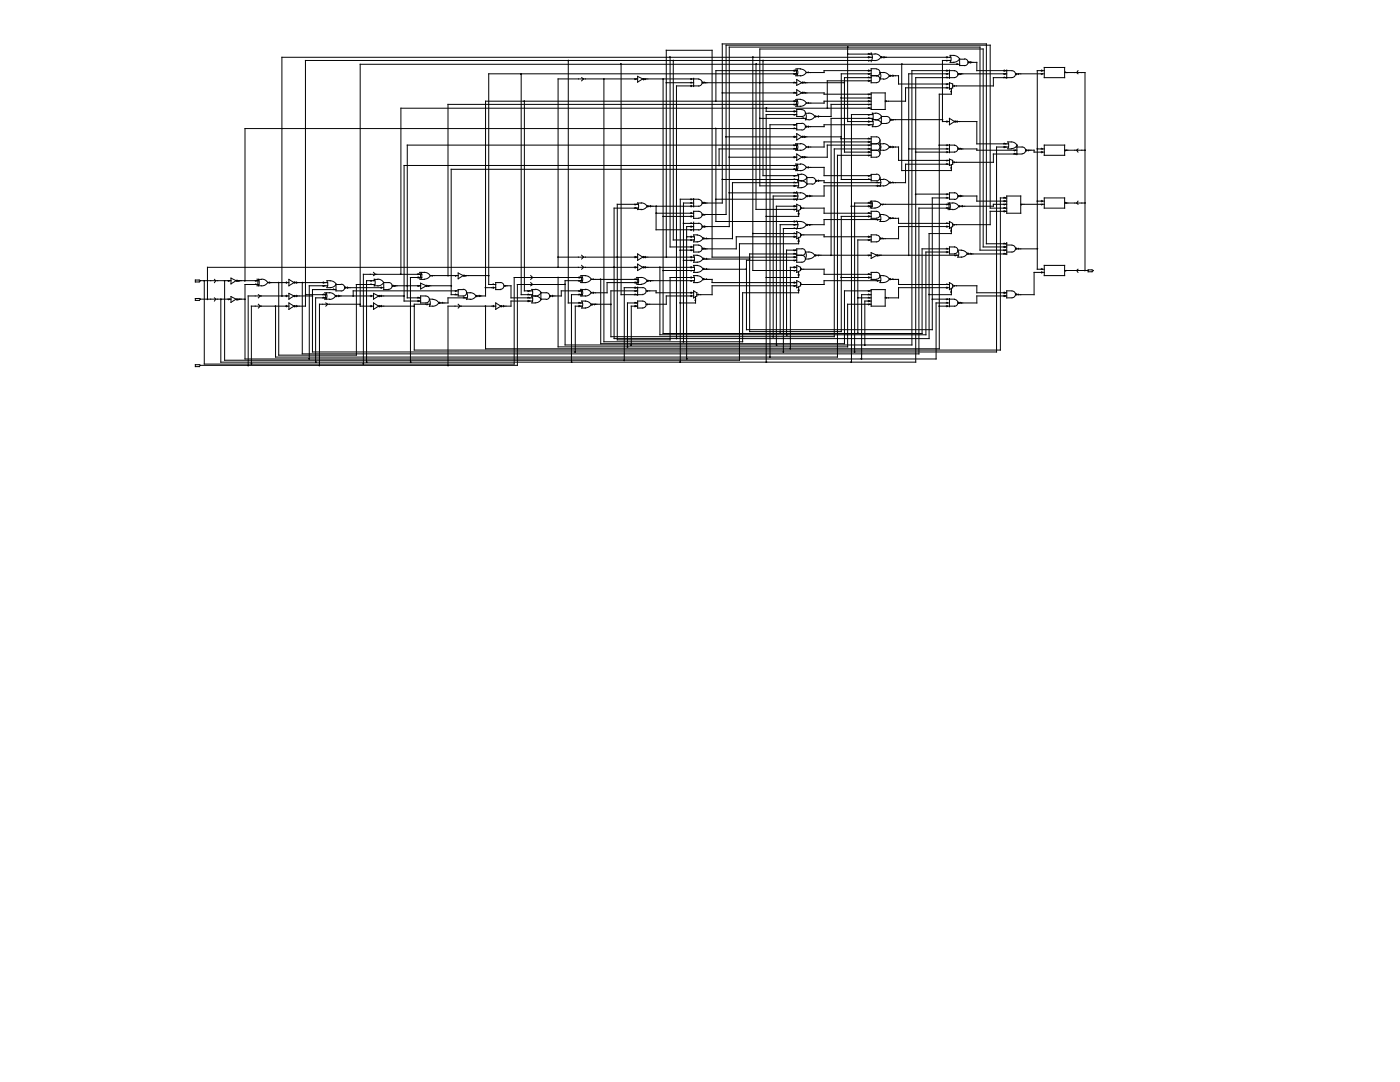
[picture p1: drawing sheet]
<svg xmlns="http://www.w3.org/2000/svg" width="279mm" height="216mm" viewBox="0 0 279 216" stroke-linecap="round" stroke-linejoin="round" font-family="sans-serif">
<g fill="none" stroke="#000" stroke-width=".2">
<path d="M104 14.7v44.1h2.3M113.4 12.1v48.4h2.8M116.1 15.5l.4 .2-.4 .4M120.5 15.7v52.5h27.7v-9.8h11.2v-1.1M124 12.8v46h4.3M127 15.7l-.3 .2M127.3 15.2l1 .5-1 .7zM127.3 15.7h-15.9v37.6M128.5 15.7h10.9M128.9 15.7l-.1 .2M132.3 15.7v50.8h51.7v-16.8h5.5M133 16.5h5.4"/>
<path d="M133.7 11.4v37.9h4.7M134.4 12.1v35.8h4.2M137.9 16.4l.1 .1M137.9 17l.1 .1-.1 .2M138 15.7l-.1 .2M138.4 15.6v1.7M139.4 15.8a.68 .68 0 0 1 .7 .7 .68 .68 0 0 1-.7 .7l-4.4-.1v50.5M140.3 16.5h18.7M140.6 16.4l.2 .1M144.1 18.5h14.9M150.2 11.4v42.6h8.8M150.9 12.8v29h8.1"/>
<path d="M152.3 12.1v23h7.1M158.5 14l.3 .1-.3 .1M158.5 18.4l.3 .1M158.5 16.4l.3 .1M158.8 14.7l-.3 .2M158.8 13.8l.2 .7-.2 .6M158.8 19.9l.2 .6-.2 .7M159 15.9l1 .6-1 .5zM159 17.9l1 .6-1 .5zM159 13.7h.8M159 19.8h.8M159.1 13.8l.1 .7-.1 .6"/>
<path d="M159.1 19.9l.1 .6-.1 .7M159.1 14.1h-16.2v6.1M159.1 14.7h-61.6v42.1h1.4M159.8 13.8a1.35 1.35 0 0 1 1.1 .7M159.8 19.9a1.35 1.35 0 0 1 1.1 .6M160.4 18.5h4.1v.3h9.4M160.4 16.5h8.1M160.5 18.4l.3 .1M160.5 16.4l.3 .1M160.9 14.5a1.63 1.63 0 0 1-1.9 .6M161.3 14.4l.1 .1M167.9 19.6h6"/>
<path d="M169.2 9.4v14.9h5M169.2 10.8h5.4M173.4 19.4l.2 .2M173.4 14l.2 .1-.2 .1M173.4 15.4l.2 .1M173.4 16l.2 .1-.2 .2M173.4 10.7l.2 .1M173.4 11.3l.2 .1-.2 .2M173.6 18.8l-.2 .1M173.6 14.7l-.2 .2M173.6 12.1l-.2 .1M173.9 10.5v.3"/>
<path d="M173.9 12.1v.2M173.9 18.5h2.8v3.3h-2.8zM173.9 15.5h-5.4v14.9h5.4M173.9 15.1h1M173.9 14.1h-9.4v.4h-3.6M173.9 14.7h-6v21.1h6M173.9 16.1h-8.8v5.5M173.9 10.7l.2 .7-.2 .7M174.1 11.4h-117.8v47.7M174.6 10.7a1.35 1.35 0 0 1 1.2 .7 1.35 1.35 0 0 1-1.2 .7h-113.6v49h-2.1M174.9 13.7h-1v2.8h1M174.9 13.8a.68 .68 0 0 1 .7 .7 .68 .68 0 0 1-.7 .6 .68 .68 0 0 1 .7 .7 .68 .68 0 0 1-.7 .7"/>
<path d="M175.6 15.7h.7M176 11.4h13.7M176.3 14.5h-.7l.2 .6-.2 .7M176.3 14.5a1.35 1.35 0 0 1 1.2 .6 1.35 1.35 0 0 1-1.2 .7M176.4 11.3l.3 .1-.3 .2M177.8 15.1h1.5v1.7h10.2M178.2 15l.1 .1-.1 .1M180 12.8v21.2h9.9v-1.1M189 17.4l.1 .1M189 15.4l.1 .1M189 14l.1 .1-.1 .1M189 11.3l.1 .1-.1 .2"/>
<path d="M189.1 16.8l-.1 .1M189.1 14.7l-.1 .2M189.1 12.1l-.1 .1M189.5 14v1.6M189.5 16.5l.6 .3v.7l-.6 .3zM189.5 14.7h-8.1v36.2M189.5 17.5h-8.8v2.7h-4M189.6 11h.8M189.6 12.4h.8M189.6 11.1l.2 .6-.2 .7M189.7 12.1h-1.6v12.2h1.4M189.9 17.7v1.1h-2.4v50.8h-90.6v-8.5"/>
<path d="M189.9 18.2l-.2 .1M190.3 11.1a1.35 1.35 0 0 1 1.2 .6 1.35 1.35 0 0 1-1.2 .7M190.4 17l.1 .1-.1 .2M190.5 15.5a.68 .68 0 0 0 .7-.7 .68 .68 0 0 0-.7-.7h-8.5v54.7h-69.2v-12.8h3.4M190.5 15.5h-7.7v56.8h-138.7v-12.6M191 12.7l.1 .1M191.4 14.7h9.5M191.5 12.8h-119.6v48.3h2.6M191.9 14.7l-.3 .2M192.5 11.7a.68 .68 0 0 1 .7 .7 .68 .68 0 0 1-.7 .7M192.5 11.8h-1v1.3h1M193.4 12.4h1.5v1.7h7"/>
<path d="M193.7 12.3l.2 .1-.2 .2M200.4 14l.3 .1-.3 .1M200.4 15.4l.3 .1M200.7 14.7l-.3 .2M200.9 14v1.6M201.9 15.5h-3.7v1.6h-8.1M202 14.1a.68 .68 0 0 1 .7 .7 .68 .68 0 0 1-.7 .7M202.9 14.7h5.5M203.3 14.7l-.1 .2M207.9 14l.1 .1-.1 .1M208 14.7l-.1 .2M208.4 13.5h4.1v2h-4.1z"/>
<path d="M208.4 14.1h-1.4v39.6h1.4M212.5 14.5h4v39.5M212.6 14.4l.3 .1M215.1 14.1l-.2 .4 .2 .2M104.6 20.2v37.8h1.7M138 39.8l-.1 .1M138.4 39.6v1.7M139.4 39.8a.68 .68 0 0 1 .7 .7 .68 .68 0 0 1-.7 .7l-10-.1M139.4 39.8h-3.6v32.5M142.9 25.7v18.5h16.9a1.35 1.35 0 0 1 1.1 .7 1.35 1.35 0 0 1-1.1 .7M142.9 39.8h16.9M144.1 35.8h15.3"/>
<path d="M144.9 27.3h14.1M145.5 38.5h14.3a1.35 1.35 0 0 1 1.1 .6 1.35 1.35 0 0 1-1.1 .7M145.5 31.4h13.5M151.6 23.6h9.3M152.9 21.6v.6h6.1M158.5 20.1l.3 .1-.3 .1M158.5 31.2l.3 .2-.3 .1M158.5 25.5l.3 .2M158.5 22.1l.3 .1-.3 .2M158.5 29.6l.3 .1M158.5 33.7l.3 .1M158.5 35.7l.3 .1"/>
<path d="M158.5 36.3l.3 .1M158.5 37l.3 .1-.3 .1M158.5 38.4l.3 .1M158.5 39l.3 .1-.3 .1M158.5 27.2l.3 .1-.3 .1M158.8 20.8l-.3 .2M158.8 24.9l-.3 .1M158.8 22.9l-.3 .1M158.8 29l-.3 .1M158.8 33l-.3 .1M158.8 35.1l-.3 .1M158.8 39.8l-.3 .1"/>
<path d="M158.8 28.7l.2 .6-.2 .7M158.8 32.7l.2 .7-.2 .7M159 26.7l1 .6-1 .6zM159 30.7l1 .7-1 .6zM159 38.2v.3M159 39.8v.2M159 28.7h.8M159 22.9h-6.1v49.4M159 24.9h-5.3v46.3M159 32.8h.8M159 34h.8M159 25.7h-110.1v30.3"/>
<path d="M159.1 28.7l.1 .6-.1 .7M159.1 32.7l.1 .7-.1 .7M159.1 38.5l.1 .6-.1 .7M159.1 29h-77.8v30.4h2.6M159.1 29.7h-15.6v3.3M159.1 20.2h-62.2v38.9h-1.6M159.1 20.8h-69.7v34.2M159.1 33.8h-69.1v25h1.4M159.1 33h-78.5v27.1h3.3M159.2 34.7l.2 1a.67 .67 0 0 0 0 .8l-.2 .9M159.3 39.1h-5v28.1M159.3 34.8h.6"/>
<path d="M159.3 36.1h.6M159.3 37.5h.6M159.4 37.1h-7.8v-27.3h44.6v39.5h4.7M159.4 36.4h-13.2v11.2h-5.6M159.8 28.7a1.35 1.35 0 0 1 1.1 .6M159.8 32.7a1.35 1.35 0 0 1 1.1 .7M159.9 34.7a1.35 1.35 0 0 1 1.2 .7 1.35 1.35 0 0 1-1.2 .7M159.9 36.1a1.35 1.35 0 0 1 1.2 .7 1.35 1.35 0 0 1-1.2 .6M160 21.8h-1v1.4h1M160 24.6h-1v1.3h1M160.1 24.6a.68 .68 0 0 1 .6 .7 .68 .68 0 0 1-.6 .6M160.1 21.9a.68 .68 0 0 1 .6 .7 .68 .68 0 0 1-.6 .6"/>
<path d="M160.3 23.5l.1 .1M160.4 27.3h7.5M160.5 31.2l.3 .2-.3 .1M160.5 27.2l.3 .1-.3 .1M160.7 22.6l.2 .6-.2 .7M160.8 22.6h.6M160.8 23.9h.6M160.9 33.4h3.6v1.7h9.4M160.9 20.5a1.65 1.65 0 0 1-1.9 .7M160.9 29.3a1.61 1.61 0 0 1-1.9 .7M160.9 33.4a1.35 1.35 0 0 1-1.1 .7M161.3 20.4l.1 .2"/>
<path d="M161.3 25.1l.1 .2-.1 .1M161.3 29.2l.1 .1-.1 .2M161.3 33.3l.1 .1-.1 .1M161.4 22.6a1.35 1.35 0 0 1 1.2 .6 1.35 1.35 0 0 1-1.2 .7M161.5 39l.3 .1-.3 .1M162.1 35.4h-1.1v1.3h1.1M162.1 35.4a.68 .68 0 0 1 .7 .7 .68 .68 0 0 1-.7 .7M163.1 36.1h1.4v.3h11.3M163.3 23.1l.1 .1-.1 .2M163.3 35.9l.1 .2-.1 .1M167.9 27.7h6M173.4 28.2l.2 .1-.2 .1"/>
<path d="M173.4 30.2l.2 .2-.2 .1M173.4 27.6l.2 .1M173.4 29.6l.2 .1M173.4 23.5l.2 .1M173.4 24.1l.2 .2-.2 .1M173.4 20.1l.2 .1-.2 .1M173.4 21.5l.2 .1M173.4 35.7l.2 .1M173.6 29l-.2 .1M173.6 31l-.2 .1M173.6 24.9l-.2 .1M173.6 22.9l-.2 .1"/>
<path d="M173.6 20.8l-.2 .2M173.6 35.1l-.2 .1M173.9 31h-6.8v40.2h-112.1v-10.1M173.9 29h-8.8v2.4h-4.7M173.9 28.3h-9.4v1h-3.6M173.9 29.7h-7.4v37.5h-44.6v-9.2h5.4M173.9 28.7h1M173.9 20.2h-9.4v.4h-3.6M173.9 20.8h-8v2.4h-3M173.9 30h1M173.9 21.6h-93.9v33.1M174.1 22.6l.1 .9a.67 .67 0 0 0 0 .9l-.1 .9"/>
<path d="M174.1 22.6h.7M174.1 23.9h.7M174.2 24.9h-9.7v.4h-3.5M174.2 22.9h-4.3v49.4M174.2 23.6h-8.3v27.3M174.8 22.6a1.35 1.35 0 0 1 1.2 .6 1.35 1.35 0 0 1-1.2 .7M174.8 23.9a1.35 1.35 0 0 1 1.2 .7 1.62 1.62 0 0 1-1.9 .7M174.9 27.3h-1v4.1h1M174.9 34.8h-1v1.3h1M174.9 27.3a.68 .68 0 0 1 .7 .7 .68 .68 0 0 1-.7 .7 .68 .68 0 0 1 .7 .6 .68 .68 0 0 1-.7 .7 .68 .68 0 0 1 .7 .7 .68 .68 0 0 1-.7 .7M174.9 34.7a.68 .68 0 0 1 .7 .7 .68 .68 0 0 1-.7 .7M175.1 36.3l.2 .1"/>
<path d="M175.1 37l.2 .1-.2 .1M175.6 28.7l.2 .6-.2 .7M175.6 35.8l.2 .6-.2 .7M175.6 29.3h.2M175.6 27.9v.8h.7M175.6 30h.7M175.6 30v.7M175.6 35.4v.4h.7M175.6 37.1v.1M176.3 37.1h-11.8v2h-3.3M176.3 28.7a1.35 1.35 0 0 1 1.2 .6 1.35 1.35 0 0 1-1.2 .7M176.3 35.8a1.35 1.35 0 0 1 1.2 .6 1.35 1.35 0 0 1-1.2 .7"/>
<path d="M176.8 20.1l.1 .1-.1 .1M176.9 23.2h-1v1.4h1M177 23.2a.68 .68 0 0 1 .6 .7 .68 .68 0 0 1-.6 .7M177.8 29.3h1.5v2.7h10.2M177.9 23.9h10.2M178.2 29.2l.1 .1-.1 .2M178.2 36.3l.1 .1M178.3 23.9l-.1 .1M181.4 29.7h8.1M182.8 38.7h6.7M187.5 29h3M189 32.6l.1 .2"/>
<path d="M189 29.6l.1 .1M189 30.2l.1 .2-.1 .1M189 39.4l.1 .1M189 24.1l.1 .2-.1 .1M189.1 29l-.1 .1M189.1 32l-.1 .1M189.1 38.7l-.1 .2M189.5 39.5h-3.4v26.3h-37.1v-13.9h10M189.5 23.6l1 .7-1 .6zM189.5 28.8v1.7M189.5 31.7l.6 .3v.8l-.6 .2zM189.5 32.8h-8.8v3.6h-2.9"/>
<path d="M189.9 33.4l-.2 .1M190.4 32.3l.1 .1-.1 .1M190.5 29a.68 .68 0 0 1 .7 .7 .68 .68 0 0 1-.7 .6l-7.7 .1M190.5 39.8h-1v-1.3h1a.68 .68 0 0 1 .7 .6 .68 .68 0 0 1-.7 .7M190.8 24.3h4.1v4.4h6.4M191 24.1l.1 .2-.1 .1M191.4 39.1h3.5v1h6M191.4 29.7h3.5v.3h8M191.6 29.6l.3 .1M191.6 39l.3 .1-.3 .1M200.4 28.6l.3 .1M200.4 29.2l.3 .1-.3 .2"/>
<path d="M200.4 39.4l.3 .1M200.9 39.5h-1.3v30.4h-116.9v-9.2h3.2M200.9 39.1h2.8v3.4h-2.8zM201.1 28.3l.2 .7-.2 .7M201.2 28.3h.6M201.2 29.7h.6M201.3 29.3h-2.4v40.9h-136.5v-12.4h4.7M201.8 28.3a1.35 1.35 0 0 1 1.2 .7 1.35 1.35 0 0 1-1.2 .7M202.4 30.6l.3 .1M202.7 30l-.3 .1M202.9 29.3h1.1M202.9 29v1.9"/>
<path d="M204 30.7h-5.8v1.7h-8.1M204 29.3a.68 .68 0 0 1 .7 .7 .68 .68 0 0 1-.7 .7M205 30h1.4v.4h2M205.4 30l-.2 .1M207 29.7h1.4M207.9 29.6l.1 .1M207.9 30.2l.1 .2-.1 .1M208.4 29h4.1v2h-4.1zM208.4 39.5h4.1v2h-4.1zM212.5 30h4M212.9 30l-.3 .1M215.1 29.7l-.2 .3 .2 .4"/>
<path d="M39 59.6l1 .1-.2 .2h-.8zM39 55.9l1 .1-.2 .3h-.8zM40 59.7h6.1M40 56h6.1M42.8 59.4l.3 .3-.3 .4M42.8 55.8l.3 .2-.3 .4M45.8 56l-.2 .1M45.8 59.7l-.2 .1M46.1 55.5l1 .5-1 .6zM46.1 59.2l1 .5-1 .6zM47.5 59.7h1.4M47.5 56h4.2"/>
<path d="M47.9 56l-.3 .1M47.9 59.7l-.3 .1M51.1 56.6l.1 .2M51.2 56l-.1 .1M51.3 55.7l.2 .7-.2 .6M51.6 55.7l.1 .7-.1 .6h.6M51.6 55.8h.6M51.6 58.8l.3 .3-.3 .3M51.7 56.8h-2.8v14.8h137.9v-11.1h2.7M52.3 55.7a1.35 1.35 0 0 1 1.1 .7 1.35 1.35 0 0 1-1.1 .6M53.5 56.4h4.2M53.7 56.3l.3 .1-.3 .1"/>
<path d="M55.6 56.4v14.5h15.5v-14.1h3.7M57.2 58.9l.1 .2-.1 .1M57.2 56.3l.1 .1-.1 .1M57.7 59.1h-8.2v13.8M57.7 55.8l1 .6-1 .6zM57.7 58.5l1 .6-1 .6zM58.9 59.1h3.5M58.9 56.4h6.5M59.2 58.9l.1 .2-.1 .1M59.2 56.3l.1 .1-.1 .1M61 58.8h4.2M64.5 58.7l.3 .1"/>
<path d="M64.5 59.3l.3 .1M64.5 56.3l.3 .1-.3 .1M64.8 57l-.3 .2M64.8 58.4l.2 .7-.2 .7M65 59.7h.8M65 58.4h.8M65.1 58.4l.2 .7-.2 .7M65.2 59.4h-2.2v12.9M65.2 56l.2 .7-.2 .7M65.3 56a1.77 1.77 0 0 1 1.8 .7 1.35 1.35 0 0 1-1.2 .7M65.3 57.4h.6M65.4 57h-3.7v14.6"/>
<path d="M65.8 58.4a1.35 1.35 0 0 1 1.1 .7 1.35 1.35 0 0 1-1.1 .7M66.5 57.7l.3 .1M67.2 59.1h7.3M67.6 58.9l.2 .2-.2 .1M68.1 56.8h-1v1.2h1M68.1 56.7a.68 .68 0 0 1 .7 .7 .68 .68 0 0 1-.7 .7M69.1 57.4h7.5M69.3 57.3l.2 .1-.2 .1M74 56.6l.2 .2M74 58.9l.2 .2-.2 .1M74.2 56l-.2 .1M74.5 58.5l1.1 .6-1.1 .6z"/>
<path d="M74.5 54.4l.4 .3-.4 .3M74.7 55.8h.7M74.7 55.7l.2 .7-.2 .6h.7M74.8 56h-1.6v16.3M75.4 55.7a1.35 1.35 0 0 1 1.2 .7M75.8 59.1h4.8M76.1 57.3l.1 .1-.1 .1M76.1 58.9l.1 .2-.1 .1M76.6 56.4a1.35 1.35 0 0 1-1.2 .6M76.6 56.4h1a.68 .68 0 0 1 .7 .6 .68 .68 0 0 1-.7 .7M76.6 56.4v1.4h1M78.5 57h5.4"/>
<path d="M79 57l-.3 .2M83.4 59.3l.3 .1M83.4 59.9l.3 .2-.3 .1M83.4 55.2l.3 .2-.3 .1M83.4 54.6l.3 .1M83.7 57l-.3 .2M83.7 54.3l.2 .7-.2 .7M83.9 54.4a1.74 1.74 0 0 1 2 .6 1.35 1.35 0 0 1-1.2 .7M83.9 56.5l1.2 .5-1.2 .7zM83.9 55.8h.8M84 54.3l.2 .7-.2 .7M84.2 55.4h-2.3v16.9"/>
<path d="M84.2 54.7h-11.7v17.9M85 59.1h-1.1v1.4h1.1M85 59.1a.68 .68 0 0 1 .7 .7 .68 .68 0 0 1-.7 .6M85.3 57h4.7M85.7 59.8l.2 .6-.2 .7M85.7 59.7h.7M85.7 57l-.2 .2M85.9 55h5.5M86.4 55l-.2 .1M86.4 59.8a1.35 1.35 0 0 1 1.2 .6 1.35 1.35 0 0 1-1.2 .7M90.9 58.7l.2 .1M91.1 55l-.2 .1"/>
<path d="M91.1 58l-.2 .2M91.4 54.5l1.1 .5-1.1 .6zM91.4 58h-20.9v1.1M92.5 57.7a.68 .68 0 0 1 .6 .7 .68 .68 0 0 1-.6 .7h-1.1v-1.3h1.1M92.6 59.3l.2 .1M92.7 55h4.8M93.1 59.7h.8M93.1 58.4h.8M93.1 55l-.1 .1M93.1 58.4l.2 .7-.2 .7M93.2 59.4h-3.8v1.1h-1.5M93.8 58.4a1.35 1.35 0 0 1 1.2 .7 1.35 1.35 0 0 1-1.2 .7"/>
<path d="M95.6 58.9l.3 .2-.3 .1M96.9 57.4h2M98.4 56.6l.2 .2M98.4 57.3l.2 .1-.2 .1M99.9 56.4a.68 .68 0 0 1 .7 .6 .68 .68 0 0 1-.7 .7M99.9 56.4h-1v1.4h1M100.6 57h1.4v2.4h4.3M101 57l-.3 .2M105.4 58.7l.3 .1M105.4 59.3l.3 .1M105.4 59.9l.3 .2-.3 .1M105.7 58l-.3 .2"/>
<path d="M105.9 56.4l.4 .4-.4 .2M105.9 55l.4 .4-.4 .4M106.1 57.7l.2 .9a.67 .67 0 0 0 0 .9l-.2 .9M106.2 57.8h.6M106.2 59.1h.6M106.8 57.7a1.35 1.35 0 0 1 1.2 .7M106.8 59.1a1.35 1.35 0 0 1 1.2 .7 1.35 1.35 0 0 1-1.2 .6M108 58.4a1.35 1.35 0 0 1-1.2 .7M109 58.4h-1v1.3h1M109 58.4a.68 .68 0 0 1 .7 .7 .68 .68 0 0 1-.7 .7M110.2 58.9l.2 .2-.2 .1M111.4 51.3h15.9"/>
<path d="M111.4 55.4v13.8h57.8v-8.5h4.7M112.8 56.8h-9.5v16.1h-63.3M115.6 58.7l.2 .1M115.6 55.2l.2 .2-.2 .1M115.8 58l-.2 .2M115.8 56l-.2 .1M115.9 57.7l.1 .7-.1 .7M115.9 55l.1 .7-.1 .7M116.1 57.8h.7M116.1 55h.7M116.1 53l.4 .3-.4 .4M116.1 50.9l.4 .4-.4 .4"/>
<path d="M116.1 57.7l.2 .7-.2 .7h.7M116.1 55l.2 .7-.2 .7h.7M116.2 58h-4.2v1.1h-2M116.2 58.8h-2.2v13.5M116.2 55.4h-13.6v17.2h-61.8v-16.6M116.8 57.7a1.35 1.35 0 0 1 1.2 .7M116.8 55a1.35 1.35 0 0 1 1.2 .7 1.35 1.35 0 0 1-1.2 .7M118 55.8h9.4M118.4 58.3l.1 .1-.1 .1M118.4 55.6l.1 .2M119.9 55.8v12.8h48.6v-10.6h5.4M126.7 58.7l.3 .1"/>
<path d="M126.7 57.3l.3 .1-.3 .1M126.7 51.2l.3 .1-.3 .1M126.7 41.4l.3 .1M126.7 55.6l.3 .2M126.7 56.3l.3 .1-.3 .1M126.7 53.2l.3 .1-.3 .2M127 58l-.3 .2M127 40.8l-.3 .1M127 55.4l.2 .6-.2 .7M127.3 53.3h-85.9v6.4M127.3 56.8h.7M127.3 50.7l1 .6-1 .6z"/>
<path d="M127.3 52.7l1 .6-1 .7zM127.3 57.3v1.6M127.3 40.5h.7M127.3 41.8h.7M127.3 40.5l.2 .7-.2 .6M127.4 56.4h-6.2v2h-3.2a1.35 1.35 0 0 1-1.2 .7M127.4 41.5h-4.8v26.1h62.8v-21h4.5v-1.3M127.4 40.8h-4.2v27h10.5v-12.4h4.9M128 40.5a1.35 1.35 0 0 1 1.1 .7 1.35 1.35 0 0 1-1.1 .6M128 55.4a1.35 1.35 0 0 1 1.1 .6 1.35 1.35 0 0 1-1.1 .7M128 55.4h-.7l.2 .6-.2 .7M128.3 57.4h-3.7v14.5"/>
<path d="M128.3 57.4a.68 .68 0 0 1 .7 .7 .68 .68 0 0 1-.7 .6M128.5 53.3h10.1M128.5 51.3h10.1M128.8 51.2l.1 .1-.1 .1M128.8 53.2l.1 .1-.1 .2M128.9 58h2v.4h7.5M129.3 58l-.1 .2M129.4 56h9.2M129.8 41l.1 .1-.1 .2M129.9 56l-.1 .1M130.9 42.5h7.5M130.9 41.1v4.7h8.5"/>
<path d="M132.3 54h6.3M132.3 43.2h6.1M133 51.3v-41.3h9.1v41.3h16.9M135.8 49.9h2.6M136.4 44.6l3-.1a.68 .68 0 0 1 .7 .7 .68 .68 0 0 1-.7 .7M136.4 51.9h2.2M137 47.2h1.6M137.9 53.2l.1 .1-.1 .2M137.9 58.3l.1 .1-.1 .1M137.9 58.9l.1 .2-.1 .1M137.9 49.1l.1 .2-.1 .1M137.9 55.2l.1 .2-.1 .1"/>
<path d="M137.9 41l.1 .1-.1 .2M137.9 40.4l.1 .1M137.9 51.2l.1 .1-.1 .1M137.9 45.1l.1 .1-.1 .1M137.9 44.4l.1 .2M137.9 47.1l.1 .1-.1 .2M137.9 42.4l.1 .1M137.9 43.1l.1 .1-.1 .1M138 54l-.1 .1M138 51.9l-.1 .2M138 56l-.1 .1M138 47.9l-.1 .1"/>
<path d="M138 49.9l-.1 .1M138 45.8l-.1 .2M138.4 55h.8M138.4 53h.8M138.4 59.1h-5.4v1.6h-4.1M138.4 58l.7 .4v.7l-.7 .3zM138.4 44.3v1.8M138.4 40.5h-2v27.7M138.4 45.2h-1.4v26.4M138.4 46.9h.8M138.4 53l.2 .7-.2 .6 .8 .1M138.4 55l.2 .7-.2 .7h.8"/>
<path d="M138.4 46.9l.2 .7-.2 .7h.8M138.8 59.2v1.3h-3M138.8 59.7l-.1 .2M139.1 53a1.35 1.35 0 0 1 1.2 .7 1.35 1.35 0 0 1-1.2 .6M139.1 55a1.35 1.35 0 0 1 1.2 .7 1.35 1.35 0 0 1-1.2 .7M139.1 51a1.35 1.35 0 0 1 1.2 .6 1.35 1.35 0 0 1-1.2 .7M139.1 46.9a1.35 1.35 0 0 1 1.2 .7 1.35 1.35 0 0 1-1.2 .7M139.2 50.9l-.8 .1 .2 .6-.2 .7h.8M139.3 58.7l.1 .1M139.4 43.5a.68 .68 0 0 0 .7-.7 .68 .68 0 0 0-.7-.6h-1v1.4h1M139.4 48.9h-1v1.4h1a.68 .68 0 0 0 .7-.7 .68 .68 0 0 0-.7-.7M140.3 45.2h5.2v-35.8h50.1v40.5h5.3"/>
<path d="M140.3 40.5h3.8v-31.7h52.8v39.8h4M140.6 51.7h9M140.6 53.7h8.4M140.6 55.8h1.5v.6h16.9M140.6 40.4l.2 .1M140.6 49.5l.2 .2M140.6 45.1l.2 .1-.2 .1M140.8 42.8l-.2 .1M141 53.6l.1 .1M141 55.6l.1 .2M141 51.6l.1 .1M141 47.5l.1 .1"/>
<path d="M150.2 46.6h8.8M158.5 51.2l.3 .1-.3 .1M158.5 50.5l.3 .2M158.5 56.3l.3 .1-.3 .1M158.5 53.2l.3 .1-.3 .2M158.5 47.1l.3 .1-.3 .2M158.5 46.5l.3 .1M158.5 41l.3 .1-.3 .2M158.5 44.1l.3 .1-.3 .1M158.5 45.5l.3 .1M158.8 51.9l-.3 .2M158.8 49.9l-.3 .1"/>
<path d="M158.8 57l-.3 .2M158.8 54l-.3 .1M158.8 41.8l-.3 .1M158.8 44.8l-.3 .2M159 47.2h-12.1v2.5h-6.6M159 50.9h1M159 40.8l.8 .3v.7l-.8 .4zM159 44.1v.1M159 45.6v.1M159 46.2l.8 .4v.6l-.8 .4zM159 53l.8 .3v.7l-.8 .4zM159 56l.8 .4v.6l-.8 .4z"/>
<path d="M159 53.3h-1.3v16.3M159 49.9h-2v16.9M159 57h-16.9v1.8h-3M159 41.1h-4.1v27.7M159.1 44.2l.1 .7-.1 .7M159.3 44.8h-3.6v21.7M159.3 57.9l.1-.1 .1 .1M159.3 54.9l.1-.2 .1 .2M159.3 48.1l.1-.2 .1 .2M159.3 42.7l.1-.2 .1 .2M159.4 42v1.2h-6.5M159.4 47.4v1.2h-11.8v23.3h-102.8v-15.9"/>
<path d="M159.4 54.2v1.2h-6.5M159.8 41.5h4.7v1h9.4M159.8 53.7h4.7v1h9.4M159.8 46.9h4.7v.3h9.4M159.8 45.6h-3.5v24.6M159.9 56.6l.1 .2M159.9 53.6l.1 .1M159.9 41.4l.1 .1M160 49.7h-1v2.6h1M160 46.9l-.1 .1M160.1 49.6a.68 .68 0 0 1 .6 .7 .68 .68 0 0 1-.6 .7 .68 .68 0 0 1 .6 .6 .68 .68 0 0 1-.6 .7M160.7 50.3l.2 .7-.2 .6"/>
<path d="M160.8 50.3h.6M160.8 51.7h.6M161.4 50.3a1.35 1.35 0 0 1 1.2 .7 1.35 1.35 0 0 1-1.2 .6M161.8 44.8l-.3 .2M162.9 50.9h11M163.4 50.9l-.1 .2M167.9 55.4h6M169.9 41.1h4.2M171.2 59.4h2.7M173.4 40.4l.2 .1M173.4 58.7l.2 .1M173.4 59.3l.2 .1"/>
<path d="M173.4 59.9l.2 .2-.2 .1M173.4 54.6l.2 .1M173.4 55.2l.2 .2-.2 .1M173.4 41l.2 .1-.2 .2M173.4 42.4l.2 .1M173.4 43.1l.2 .1-.2 .1M173.4 47.1l.2 .1-.2 .2M173.6 50.9l-.2 .2M173.6 58l-.2 .2M173.6 47.9l-.2 .1M173.7 40.1l.1 .7-.1 .7M173.9 50.4l1.1 .5-1.1 .7z"/>
<path d="M173.9 57.8h2.8v3.3h-2.8zM173.9 43.2h-6v23h-18.3v-15.5h9.4M173.9 58.8h-1.9v12.8M173.9 40.1h.7M173.9 47.9h-2.7v18.6M173.9 40.1l.2 .7-.2 .7M174.1 40.5h-3.5v29.7M174.6 40.1a1.35 1.35 0 0 1 1.2 .7 1.72 1.72 0 0 1-1.9 .7M174.9 42.2h-1v1.4h1M174.9 46.9h-1v1.4h1M174.9 54.4h-1v1.4h1M174.9 54.3a.68 .68 0 0 1 .7 .7 .68 .68 0 0 1-.7 .7"/>
<path d="M174.9 42.2a.68 .68 0 0 1 .7 .6 .68 .68 0 0 1-.7 .7M174.9 46.9a.68 .68 0 0 1 .7 .7 .68 .68 0 0 1-.7 .7M175.3 50.9h16M175.3 56l-.2 .1M175.3 43.8l-.2 .1M175.6 55l.2 .7-.2 .7h.7M175.6 42.8l.2 .7-.2 .7h.7M175.6 55h.7M175.6 42.8h.7M175.6 50.9l-.2 .2M175.8 56h-11.3v.8h-4.7M175.8 40.8h13.8"/>
<path d="M175.8 43.8h-11.3v1h-3.3M176.1 47.5l.2 .1M176.3 40.8l-.2 .1M176.3 55a1.35 1.35 0 0 1 1.2 .7 1.35 1.35 0 0 1-1.2 .7M176.3 42.8a1.35 1.35 0 0 1 1.2 .7 1.35 1.35 0 0 1-1.2 .7M176.8 59.3l.1 .1M177.8 55.8h1.5v1h10.2M177.8 43.6h1.5v1h10.2M178.2 55.6l.1 .2M178.2 43.4l.1 .2M186.1 59.7h4.4M189 50.2l.1 .1-.1 .1"/>
<path d="M189 49.5l.1 .2M189 44.4l.1 .2M189 45.1l.1 .1-.1 .1M189 56.6l.1 .2M189 57.3l.1 .1-.1 .1M189 41.4l.1 .1M189.1 59.7l-.1 .1M189.1 40.8l-.1 .1M189.2 40.5l.2 .7-.2 .6M189.5 40.5l.2 .7-.2 .6M189.5 50.3h-4.7v16.5h-53.1v-13.5M189.5 44.2l.6 .4v.6l-.6 .4z"/>
<path d="M189.5 56.4l.6 .4v.6l-.6 .4zM189.5 59.6v1.6M189.5 57.4h-10.2v2h-2.6M189.5 40.5h.6M189.5 41.8h.6M189.5 45.2h-10.2v2.4h-3.4M189.6 41.5h-6.2v29.1h-123.1v-14.2M189.9 57.5v1.3h-4.5M189.9 45.8l-.2 .3M189.9 58l-.2 .3M190.1 57h4.8v1.4h6M190.2 40.5a1.35 1.35 0 0 1 1.1 .7 1.35 1.35 0 0 1-1.1 .6"/>
<path d="M190.5 50.6a.68 .68 0 0 0 .7-.7 .68 .68 0 0 0-.7-.6h-1v1.4h1M190.5 59.8a.68 .68 0 0 1 .7 .6 .68 .68 0 0 1-.7 .7M190.5 44.8l-.1 .2M190.5 57l-.1 .2M190.9 50.9l-.3 .2M191.1 49.9h.8M191.2 49.9l.1 .7-.1 .7M191.9 49.9a1.35 1.35 0 0 1 1.1 .7 1.66 1.66 0 0 1-1.9 .7M192 41l.2 .1-.2 .2M193.3 50.7h7.6M193.7 50.5l.2 .2M200.4 49.1l.3 .2-.3 .1"/>
<path d="M200.4 50.5l.3 .2M200.4 48.5l.3 .1M200.4 58.3l.3 .1-.3 .1M200.4 58.9l.3 .2-.3 .1M200.4 40l.3 .1-.3 .2M200.4 41.4l.3 .1M200.4 42l.3 .2-.3 .1M200.7 49.9l-.3 .1M200.7 40.8l-.3 .1M200.9 41.5h-3.3v-32.5h-52.7v33.8h-4.6M200.9 48.4v2.4M200.9 50.3h1"/>
<path d="M200.9 48.9h1M200.9 59.1h-6v1.4h-3.5M200.9 40.8h-2.7v.3h-6.6M200.9 42.2h-3.3v2.6h-7.5M201.9 58h-1v1.4h1M202 48.9a.68 .68 0 0 1 .7 .7 .68 .68 0 0 1-.7 .7M202 58.1a.68 .68 0 0 1 .7 .6 .68 .68 0 0 1-.7 .7M202.9 49.7h4.1M203.2 49.5l.1 .2M203.2 58.7l.1 .1M203.7 40.8h4.7M204 40.8l-.2 .1"/>
<path d="M207 40.1h1.4M207.9 54.2l.1 .2-.1 .1M207.9 40l.1 .1-.1 .2M207.9 53.6l.1 .1M208 40.8l-.1 .1M208.4 53h4.1v2h-4.1zM208.4 54.4h-2v4.4h-3.5M212.5 54h4.7M212.5 40.5h4M212.6 40.4l.3 .1M212.9 54l-.3 .1M215.1 53.7l-.2 .3 .2 .4"/>
<path d="M215.1 40.1l-.2 .4 .2 .3M217.2 53.8l1 .2-.3 .2h-.7zM39 72.8l1 .1-.2 .3h-.8zM51.6 60.7l.3 .4-.3 .4M57.2 61l.1 .1-.1 .1M57.7 61.1h-7.5v11.5M57.7 60.5l1 .6-1 .6zM59.2 61l.1 .1-.1 .1M65 60.5l.4 .2-.4 .4M71.9 60.7h-8.1v12.2M74 61l.2 .1-.2 .1M74.5 60.5l1.1 .6-1.1 .6z"/>
<path d="M75.8 61.1h6.9M76.1 61l.1 .1-.1 .1M85.3 60.7l-.1 .1M85.7 61.1h.7M88.3 60.3l.1 .2M91.4 60.7l.4 .4-.4 .4M98.4 61l.2 .1-.2 .1M98.9 61.1h-9.5v11.8M98.9 60.5l1 .6-1 .6zM100.5 61l.1 .1-.1 .1M106.2 60.5h.6M106.3 60.1h-4.3v1h-1.8"/>
<path d="M115.6 60.3l.2 .2M115.6 61l.2 .1-.2 .1M116.1 61.5h.7M116.2 61.1h-1.4v9.1M116.8 60.1a1.35 1.35 0 0 1 1.2 .7 1.35 1.35 0 0 1-1.2 .6M116.8 60.1h-.7l.2 .7-.2 .6M118.2 60.7h3.7M118.9 60.7l-.3 .1M126.7 61l.3 .1-.3 .1M126.7 60.3l.3 .2M127.3 61.1h-1.3v7.7M127.3 60.5h-2.1v8.7"/>
<path d="M128.3 61.4a.68 .68 0 0 0 .7-.6 .68 .68 0 0 0-.7-.7h-1v1.4h1M129.3 60.7l-.1 .1M173.6 60.7l-.2 .1M173.9 60.1h-1.3v8.7M187.5 61.1h3M189 60.3l.1 .2M189 61l.1 .1-.1 .1M191.6 60.3l.3 .2"/>
<circle cx="128.4" cy="15.8" r=".14"/>
<circle cx="140.3" cy="16.5" r=".14"/>
<circle cx="160.2" cy="16.5" r=".14"/>
<circle cx="160.2" cy="18.5" r=".14"/>
<circle cx="175.9" cy="11.4" r=".14"/>
<circle cx="177.6" cy="15.1" r=".14"/>
<circle cx="191.3" cy="14.8" r=".14"/>
<circle cx="193.3" cy="12.4" r=".14"/>
<circle cx="202.8" cy="14.8" r=".14"/>
<circle cx="160.2" cy="27.3" r=".14"/>
<circle cx="160.2" cy="31.4" r=".14"/>
<circle cx="160.9" cy="25.3" r=".14"/>
<circle cx="161.1" cy="39.1" r=".14"/>
<circle cx="162.7" cy="23.2" r=".14"/>
<circle cx="162.9" cy="36.1" r=".14"/>
<circle cx="177.6" cy="29.3" r=".14"/>
<circle cx="177.6" cy="36.4" r=".14"/>
<circle cx="177.8" cy="23.9" r=".14"/>
<circle cx="190.6" cy="24.3" r=".14"/>
<circle cx="191.3" cy="29.7" r=".14"/>
<circle cx="191.3" cy="39.1" r=".14"/>
<circle cx="204.8" cy="30" r=".14"/>
<circle cx="216.5" cy="30" r=".05"/>
<circle cx="40.7" cy="56" r=".05"/>
<circle cx="41.4" cy="59.8" r=".05"/>
<circle cx="47.3" cy="59.8" r=".14"/>
<circle cx="47.3" cy="56" r=".14"/>
<circle cx="58.8" cy="56.4" r=".14"/>
<circle cx="58.8" cy="59.1" r=".14"/>
<circle cx="67.1" cy="59.1" r=".14"/>
<circle cx="68.9" cy="57.4" r=".14"/>
<circle cx="75.7" cy="59.1" r=".14"/>
<circle cx="78.4" cy="57" r=".14"/>
<circle cx="85.2" cy="57" r=".14"/>
<circle cx="92.6" cy="55" r=".14"/>
<circle cx="95.1" cy="59.1" r=".14"/>
<circle cx="109.8" cy="59.1" r=".14"/>
<circle cx="111.4" cy="53.3" r=".05"/>
<circle cx="111.4" cy="51.3" r=".05"/>
<circle cx="128.4" cy="53.3" r=".14"/>
<circle cx="128.4" cy="51.3" r=".14"/>
<circle cx="129.3" cy="41.2" r=".14"/>
<circle cx="129.3" cy="56" r=".14"/>
<circle cx="140.3" cy="40.5" r=".14"/>
<circle cx="140.3" cy="45.2" r=".14"/>
<circle cx="140.3" cy="42.8" r=".14"/>
<circle cx="140.3" cy="49.6" r=".14"/>
<circle cx="140.4" cy="53.7" r=".14"/>
<circle cx="140.4" cy="51.6" r=".14"/>
<circle cx="140.4" cy="47.6" r=".14"/>
<circle cx="140.4" cy="55.7" r=".14"/>
<circle cx="161.1" cy="44.9" r=".14"/>
<circle cx="162.7" cy="51" r=".14"/>
<circle cx="175.1" cy="51" r=".14"/>
<circle cx="175.8" cy="47.6" r=".14"/>
<circle cx="177.6" cy="55.7" r=".14"/>
<circle cx="177.6" cy="43.5" r=".14"/>
<circle cx="191.5" cy="41.2" r=".14"/>
<circle cx="193.2" cy="50.6" r=".14"/>
<circle cx="202.8" cy="49.6" r=".14"/>
<circle cx="202.8" cy="58.7" r=".14"/>
<circle cx="216.5" cy="54" r=".05"/>
<circle cx="216.5" cy="40.5" r=".05"/>
<circle cx="49.5" cy="72.9" r=".05"/>
<circle cx="50.2" cy="72.6" r=".05"/>
<circle cx="58.8" cy="61.1" r=".14"/>
<circle cx="63.7" cy="72.9" r=".05"/>
<circle cx="72.5" cy="72.6" r=".05"/>
<circle cx="75.7" cy="61.1" r=".14"/>
<circle cx="87.7" cy="60.4" r=".14"/>
<circle cx="89.4" cy="72.9" r=".05"/>
<circle cx="100" cy="61.1" r=".14"/>
<circle cx="118.1" cy="60.8" r=".14"/>
<circle cx="191.3" cy="60.4" r=".14"/>
</g>
<g fill="#000" stroke="#000" stroke-width=".2">
<circle cx="103.9" cy="14.8" r=".05"/>
<circle cx="113.4" cy="12.1" r=".05"/>
<circle cx="120.5" cy="15.8" r=".05"/>
<circle cx="123.9" cy="12.8" r=".05"/>
<circle cx="132.3" cy="15.8" r=".05"/>
<circle cx="133" cy="16.5" r=".05"/>
<circle cx="133.7" cy="11.4" r=".05"/>
<circle cx="134.4" cy="12.1" r=".05"/>
<circle cx="144.2" cy="18.5" r=".05"/>
<circle cx="150.3" cy="11.4" r=".05"/>
<circle cx="150.9" cy="12.8" r=".05"/>
<circle cx="151.6" cy="16.5" r=".05"/>
<circle cx="152.3" cy="12.1" r=".05"/>
<circle cx="167.8" cy="19.5" r=".05"/>
<circle cx="168.5" cy="16.5" r=".05"/>
<circle cx="169.2" cy="9.4" r=".05"/>
<circle cx="169.2" cy="10.7" r=".05"/>
<circle cx="180" cy="12.8" r=".05"/>
<circle cx="104.6" cy="20.2" r=".05"/>
<circle cx="142.8" cy="25.6" r=".05"/>
<circle cx="142.8" cy="39.8" r=".05"/>
<circle cx="142.8" cy="20.2" r=".05"/>
<circle cx="143.5" cy="33" r=".05"/>
<circle cx="144.2" cy="35.8" r=".05"/>
<circle cx="144.9" cy="27.3" r=".05"/>
<circle cx="145.5" cy="31.4" r=".05"/>
<circle cx="145.5" cy="38.5" r=".05"/>
<circle cx="151.6" cy="23.6" r=".05"/>
<circle cx="153" cy="21.6" r=".05"/>
<circle cx="165.1" cy="21.6" r=".05"/>
<circle cx="167.8" cy="27.3" r=".05"/>
<circle cx="167.8" cy="27.6" r=".05"/>
<circle cx="181.4" cy="29.7" r=".05"/>
<circle cx="182.7" cy="30.3" r=".05"/>
<circle cx="182.7" cy="38.8" r=".05"/>
<circle cx="187.4" cy="29" r=".05"/>
<circle cx="188.1" cy="23.9" r=".05"/>
<circle cx="207.1" cy="29.7" r=".05"/>
<circle cx="44.1" cy="59.8" r=".05"/>
<circle cx="44.8" cy="56" r=".05"/>
<circle cx="48.8" cy="56" r=".05"/>
<circle cx="48.8" cy="59.8" r=".05"/>
<circle cx="55.6" cy="56.4" r=".05"/>
<circle cx="56.3" cy="59.1" r=".05"/>
<circle cx="60.3" cy="56.4" r=".05"/>
<circle cx="61" cy="58.7" r=".05"/>
<circle cx="62.4" cy="59.1" r=".05"/>
<circle cx="70.5" cy="59.1" r=".05"/>
<circle cx="79.9" cy="54.7" r=".05"/>
<circle cx="80.6" cy="59.1" r=".05"/>
<circle cx="81.3" cy="57" r=".05"/>
<circle cx="89.4" cy="55" r=".05"/>
<circle cx="90.1" cy="57" r=".05"/>
<circle cx="96.9" cy="57.4" r=".05"/>
<circle cx="97.5" cy="55" r=".05"/>
<circle cx="111.4" cy="55.4" r=".05"/>
<circle cx="112.7" cy="56.7" r=".05"/>
<circle cx="119.8" cy="55.7" r=".05"/>
<circle cx="122.5" cy="53.3" r=".05"/>
<circle cx="123.2" cy="51.3" r=".05"/>
<circle cx="131" cy="42.5" r=".05"/>
<circle cx="131" cy="41.2" r=".05"/>
<circle cx="131.7" cy="53.3" r=".05"/>
<circle cx="132.3" cy="43.2" r=".05"/>
<circle cx="132.3" cy="54" r=".05"/>
<circle cx="133" cy="51.3" r=".05"/>
<circle cx="135.7" cy="49.9" r=".05"/>
<circle cx="136.4" cy="52" r=".05"/>
<circle cx="136.4" cy="44.5" r=".05"/>
<circle cx="137.1" cy="47.2" r=".05"/>
<circle cx="148.9" cy="53.7" r=".05"/>
<circle cx="149.6" cy="51.6" r=".05"/>
<circle cx="150.3" cy="46.6" r=".05"/>
<circle cx="153" cy="43.2" r=".05"/>
<circle cx="153" cy="55.4" r=".05"/>
<circle cx="165.8" cy="51" r=".05"/>
<circle cx="167.8" cy="55.4" r=".05"/>
<circle cx="169.9" cy="41.2" r=".05"/>
<circle cx="171.2" cy="59.4" r=".05"/>
<circle cx="181.4" cy="51" r=".05"/>
<circle cx="185.4" cy="58.7" r=".05"/>
<circle cx="186.1" cy="59.8" r=".05"/>
<circle cx="207.1" cy="49.6" r=".05"/>
<circle cx="207.1" cy="40.1" r=".05"/>
<circle cx="54.9" cy="61.1" r=".05"/>
<circle cx="61.7" cy="71.6" r=".05"/>
<circle cx="63" cy="72.3" r=".05"/>
<circle cx="71.8" cy="60.8" r=".05"/>
<circle cx="73.2" cy="72.3" r=".05"/>
<circle cx="82" cy="72.3" r=".05"/>
<circle cx="82.7" cy="61.1" r=".05"/>
<circle cx="96.9" cy="61.1" r=".05"/>
<circle cx="114.1" cy="72.3" r=".05"/>
<circle cx="114.8" cy="70.2" r=".05"/>
<circle cx="121.9" cy="60.8" r=".05"/>
<circle cx="124.6" cy="71.9" r=".05"/>
<circle cx="125.2" cy="69.2" r=".05"/>
<circle cx="125.9" cy="68.9" r=".05"/>
<circle cx="135" cy="67.5" r=".05"/>
<circle cx="135.7" cy="60.4" r=".05"/>
<circle cx="135.7" cy="72.3" r=".05"/>
<circle cx="136.4" cy="68.2" r=".05"/>
<circle cx="137.1" cy="71.6" r=".05"/>
<circle cx="153" cy="72.3" r=".05"/>
<circle cx="153.6" cy="71.2" r=".05"/>
<circle cx="154.3" cy="67.2" r=".05"/>
<circle cx="155" cy="68.9" r=".05"/>
<circle cx="155.7" cy="66.5" r=".05"/>
<circle cx="156.3" cy="70.2" r=".05"/>
<circle cx="157" cy="66.9" r=".05"/>
<circle cx="157.7" cy="69.6" r=".05"/>
<circle cx="169.9" cy="72.3" r=".05"/>
<circle cx="170.5" cy="70.2" r=".05"/>
<circle cx="171.2" cy="66.5" r=".05"/>
<circle cx="171.9" cy="71.6" r=".05"/>
<circle cx="172.6" cy="68.9" r=".05"/>
<circle cx="187.4" cy="61.1" r=".05"/>
</g>
</svg>
